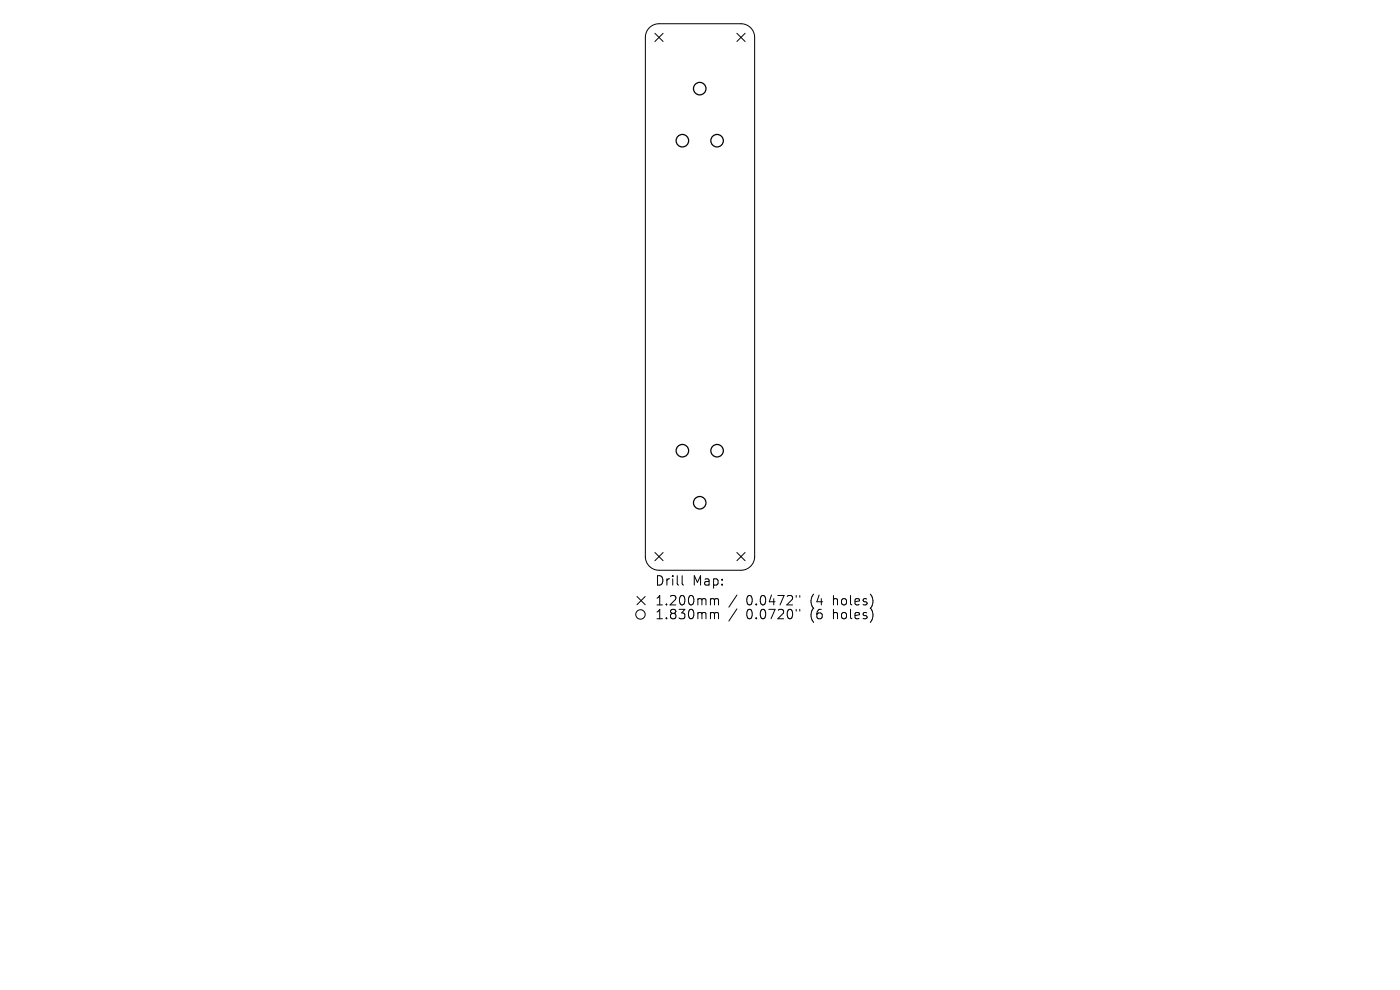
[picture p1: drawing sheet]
<svg xmlns="http://www.w3.org/2000/svg" width="297mm" height="210mm" viewBox="0 0 297 210" stroke-linecap="round" stroke-linejoin="round" font-family="sans-serif">
<defs><g id="words">
<g font-size="2.8">
<text x="138.9" y="124.5">Drill</text>
<text x="146.9" y="124.5">Map:</text>
<text x="138.9" y="128.7">1.200mm</text>
<text x="138.9" y="131.6">1.830mm</text>
<text x="158.3" y="128.7">0.0472&quot;</text>
<text x="158.3" y="131.6">0.0720&quot;</text>
<text x="172" y="128.7">(4</text>
<text x="172" y="131.6">(6</text>
<text x="177" y="128.7">holes)</text>
<text x="177" y="131.6">holes)</text>
</g>
</g></defs>
<g fill="none" stroke="#000" stroke-width=".21">
<path d="M137.8 5.9a2.9 2.9 0 0 1 2-.9h17.4a2.9 2.9 0 0 1 2.9 2.9v110.2a2.9 2.9 0 0 1-2.9 2.9h-17.4a2.9 2.9 0 0 1-2.9-2.9v-110.2a2.9 2.9 0 0 1 .9-2zM138.9 7.1l1.8 1.7M140.7 7.1l-1.8 1.7M156.3 7.1l1.8 1.7M158.1 7.1l-1.8 1.7M138.9 117.2l1.8 1.7M140.7 117.2l-1.8 1.7M156.3 117.2l1.8 1.7M158.1 117.2l-1.8 1.7M135.1 126.5l1.8 1.8M136.9 126.5l-1.8 1.8M144.7 122.1v1.7l.3 .3"/>
<path d="M151 127h.3l.3 .3M151 129.9h.3l.3 .3M151.6 127.3l.3-.3 .4 .1 .1 1.2M151.6 127.3v1M151.6 130.2v1.1M151.6 130.2l.3-.3 .4 .1 .1 1.3M156.3 126.2l-1.7 2.6M156.3 129.2l-1.7 2.5M168.9 126.3v.4M168.9 129.3v.3M169.7 126.3v.4M169.7 129.3v.3"/>
<circle cx="135.9" cy="130.3" r="1"/>
</g>
<g fill="none" stroke="#000" stroke-width=".27">
<circle cx="148.4" cy="18.8" r="1.33"/>
<circle cx="144.8" cy="29.8" r="1.33"/>
<circle cx="152.1" cy="29.8" r="1.33"/>
<circle cx="144.8" cy="95.6" r="1.33"/>
<circle cx="152.1" cy="95.6" r="1.33"/>
<circle cx="148.4" cy="106.7" r="1.33"/>
</g>
<use href="#words"/>
</svg>
